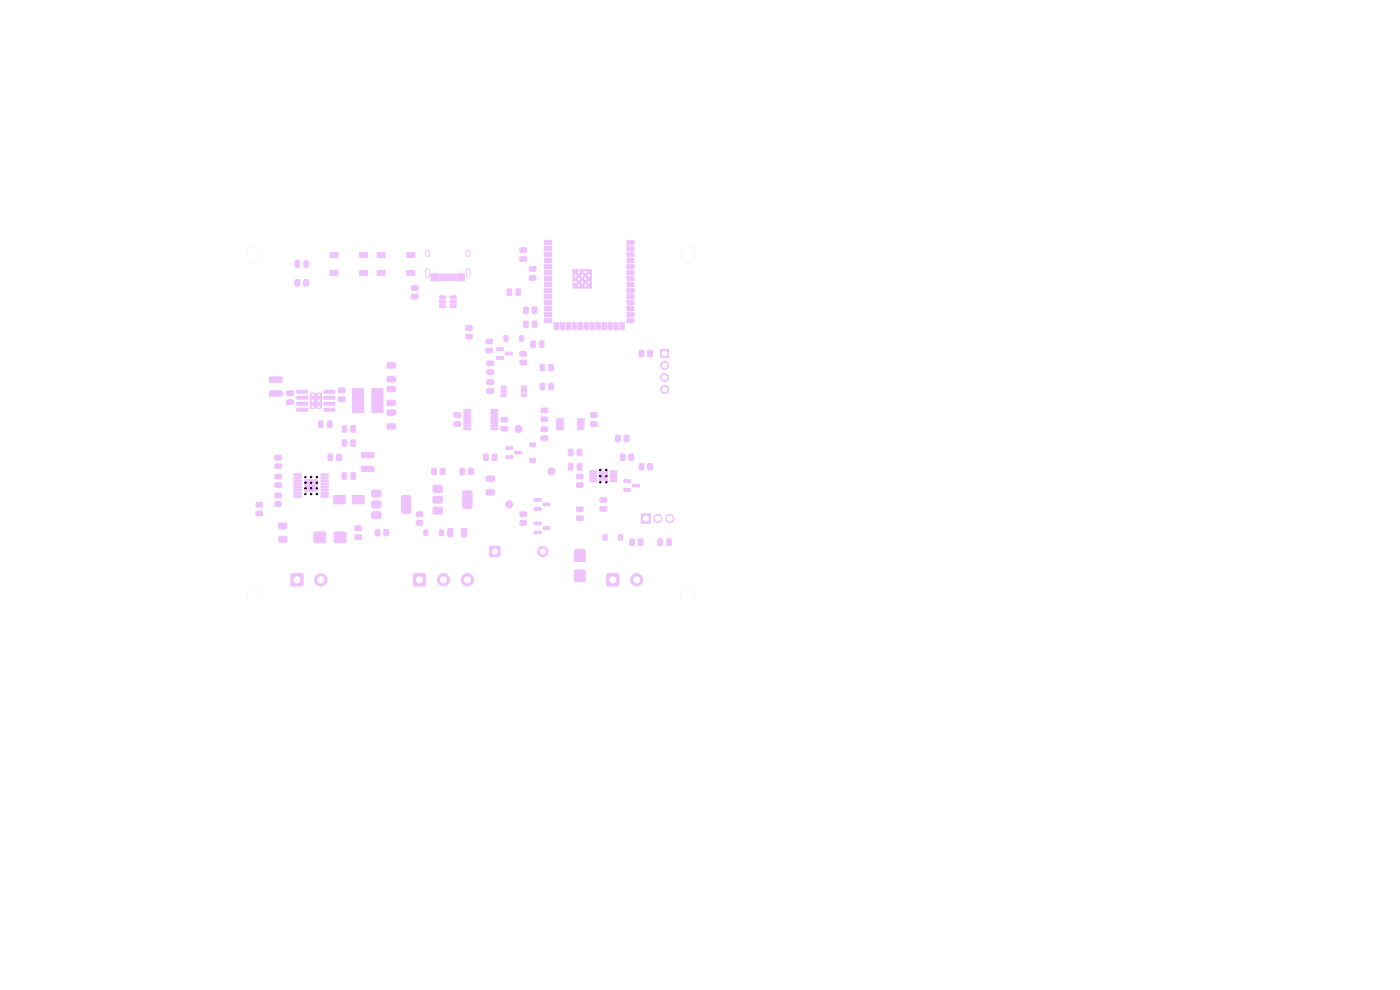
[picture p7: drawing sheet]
<svg xmlns="http://www.w3.org/2000/svg" width="297mm" height="210mm" viewBox="0 0 297 210" stroke-linecap="round" stroke-linejoin="round" font-family="sans-serif">
<g fill="#efc1ff" stroke="#efc1ff" stroke-width=".21">
<path d="M97.6 99.4l.7-.1 .3 .2v1l-.2 .2h-.6l-.2-.2z"/>
<path d="M99.5 99.4l.7-.1 .2 .2v1l-.1 .2h-.6l-.3-.2z"/>
<path d="M58.4 98.5l1.1-.1 .2 .3v.6l-.3 .1h-.9l-.2-.2z"/>
<path d="M58.4 96.6h1.1l.2 .2v.6l-.3 .2h-.9l-.2-.2z"/>
<path d="M72.6 100.3h.7l.2 .1v1.1l-.1 .2h-.6l-.2-.1z"/>
<path d="M74.5 100.3h.7l.2 .1v1.1l-.1 .2h-.6l-.2-.1z"/>
<path d="M75.3 113.5h1.3l.1 .2v.6l-.2 .2-1.1-.1-.1-.2z"/>
<path d="M75.3 111.6h1.3l.1 .2v.6l-.2 .2-1.1-.1-.1-.2z"/>
<path d="M112.5 97.3h1v.7h-1z"/>
<path d="M112.5 94h1v.7h-1z"/>
<path d="M125.3 89.5h1.3l.1 .2v.6l-.2 .2-1.1-.1-.1-.2z"/>
<path d="M125.3 87.6h1.3l.1 .2v.6l-.2 .2-1.1-.1-.1-.2z"/>
<path d="M98.4 86.9h1.4l.1 .3h-1.4z"/>
<path d="M98.4 87.5h1.4l.1 .3-1.4 .1z"/>
<path d="M98.4 88.2h1.4l.1 .3h-1.4z"/>
<path d="M98.4 88.8h1.4l.1 .3-1.4 .1z"/>
<path d="M98.4 89.5h1.4l.1 .3h-1.4z"/>
<path d="M98.4 90.1h1.4l.1 .3-1.4 .1z"/>
<path d="M98.4 90.8h1.4l.1 .3h-1.4z"/>
<path d="M104.2 90.8h1.3l.1 .3h-1.4z"/>
<path d="M104.2 90.1h1.3l.1 .3-1.4 .1z"/>
<path d="M104.2 89.5h1.3l.1 .3h-1.4z"/>
<path d="M104.2 88.8h1.3l.1 .3-1.4 .1z"/>
<path d="M104.2 88.2h1.3l.1 .3h-1.4z"/>
<path d="M104.2 87.5h1.3l.1 .3-1.4 .1z"/>
<path d="M104.2 86.9h1.3l.1 .3h-1.4z"/>
<path d="M62.6 59.4l.8-.1 .2 .2v1l-.2 .2h-.6l-.2-.2z"/>
<path d="M64.5 59.4l.7-.1 .2 .2v1l-.1 .2h-.7l-.2-.2z"/>
<path d="M65.8 83.5h2.4v3.1h-2.4z"/>
<path d="M63 82.8h2.3v.6h-2.3z"/>
<path d="M63 84.1h2.3v.5l-2.3 .1z"/>
<path d="M63 85.3h2.3v.6h-2.3z"/>
<path d="M63 86.6h2.3v.6h-2.3z"/>
<path d="M68.7 86.6h2.3v.6h-2.3z"/>
<path d="M68.7 85.3h2.3v.6h-2.3z"/>
<path d="M68.7 84.1h2.3v.5l-2.3 .1z"/>
<path d="M68.7 82.8h2.3v.6h-2.3z"/>
<path d="M54.4 108.5l1.1-.1 .2 .3v.6l-.3 .1h-.9l-.2-.2z"/>
<path d="M54.4 106.6h1.1l.2 .2v.6l-.3 .2h-.9l-.2-.2z"/>
<path d="M140.1 74.2h1.7v1.7h-1.7z"/>
<path d="M103.2 104l1.5-.1 .2 .3v.7l-.3 .1h-1.3l-.2-.2z"/>
<path d="M103.2 101h1.5l.2 .2v.7l-.3 .2h-1.3l-.2-.2z"/>
<path d="M66.7 112.9h2.3v2.2h-2.3z"/>
<path d="M71 112.9h2.3v2.2h-2.3z"/>
<path d="M103.3 78.5h1.3l.1 .2v.6l-.2 .2-1.1-.1-.1-.2z"/>
<path d="M103.3 76.6h1.3l.1 .2v.6l-.2 .2-1.1-.1-.1-.2z"/>
<path d="M106.3 81.9h1.1v.2h-1.1z"/>
<path d="M106.3 82.4h1.1v.2h-1.1z"/>
<path d="M106.3 82.9h1.1v.2h-1.1z"/>
<path d="M106.3 83.4h1.1v.2h-1.1z"/>
<path d="M106.3 83.9h1.1v.2h-1.1z"/>
<path d="M110.6 83.9h1.1v.2h-1.1z"/>
<path d="M110.6 83.4h1.1v.2h-1.1z"/>
<path d="M110.6 82.9h1.1v.2h-1.1z"/>
<path d="M110.6 82.4h1.1v.2h-1.1z"/>
<path d="M110.6 81.9h1.1v.2h-1.1z"/>
<path d="M57.2 83l2.5-.1 .1 .3v.7l-.2 .2-2.3-.1-.2-.2z"/>
<path d="M57.2 80h2.5l.1 .2v.7l-.2 .2h-2.3l-.2-.2z"/>
<path d="M110.4 76.5l1.1-.1 .2 .3v.6l-.3 .1h-.9l-.2-.2z"/>
<path d="M110.4 74.6h1.1l.2 .2v.6l-.3 .2h-.9l-.2-.2z"/>
<path d="M72.6 93.4l.7-.1 .3 .2v1l-.2 .2h-.6l-.2-.2z"/>
<path d="M74.5 93.4l.7-.1 .2 .2v1l-.1 .2h-.7l-.2-.2z"/>
<path d="M70.8 105.2h2.4v1.6h-2.4z"/>
<path d="M74.8 105.2h2.4v1.6h-2.4z"/>
<path d="M128 113.5h.7v1h-.7z"/>
<path d="M131.3 113.5h.7v1h-.7z"/>
<path d="M82.2 80l1.5-.1 .2 .3v.7l-.3 .2-1.3-.1-.2-.2z"/>
<path d="M82.2 77h1.5l.2 .2v.7l-.3 .2h-1.3l-.2-.2z"/>
<path d="M127.3 107.5h1.3l.1 .2v.6l-.2 .2-1.1-.1-.1-.2z"/>
<path d="M127.3 105.6h1.3l.1 .2v.6l-.2 .2-1.1-.1-.1-.2z"/>
<path d="M114.8 92.5h1.3l.1 .2v.6l-.2 .2-1.1-.1-.1-.2z"/>
<path d="M114.8 90.6h1.3l.1 .2v.6l-.2 .2-1.1-.1-.1-.2z"/>
<path d="M104 116h2v2h-2z"/>
<path d="M91.9 103.1l.3-.1h1.5l.2 .3-.1 1-.3 .2-1.5-.1-.1-.3z"/>
<path d="M91.9 105.4l.3-.1h1.5l.2 .3-.1 1-.3 .2-1.5-.1-.1-.3z"/>
<path d="M98.3 104.2l.2-.1h1.2l.4 .3v3l-.2 .4-1.4 .1-.3-.3-.1-3z"/>
<path d="M91.9 107.7l.3-.1h1.5l.2 .3-.1 1-.3 .2-1.5-.1-.1-.3z"/>
<path d="M114.8 88.5h1.3l.1 .2v.6l-.2 .2-1.1-.1-.1-.2z"/>
<path d="M114.8 86.6h1.3l.1 .2v.6l-.2 .2-1.1-.1-.1-.2z"/>
<path d="M112.6 72.4l.7-.1 .3 .2v1l-.2 .2h-.6l-.2-.2z"/>
<path d="M114.5 72.4l.7-.1 .2 .2v1l-.1 .2h-.6l-.3-.2z"/>
<path d="M72.6 90.4l.7-.1 .3 .2v1l-.2 .2h-.6l-.2-.2z"/>
<path d="M74.5 90.4l.7-.1 .2 .2v1l-.1 .2h-.7l-.2-.2z"/>
<path d="M115.5 51h1.5v.9h-1.5z"/>
<path d="M115.5 52.3h1.5v.9h-1.5z"/>
<path d="M115.5 53.5h1.5v.9h-1.5z"/>
<path d="M115.5 54.8h1.5v.9h-1.5z"/>
<path d="M115.5 56.1h1.5v.9h-1.5z"/>
<path d="M115.5 57.3h1.5v.9h-1.5z"/>
<path d="M115.5 58.6h1.5v.9h-1.5z"/>
<path d="M115.5 59.9h1.5v.9h-1.5z"/>
<path d="M115.5 61.2h1.5v.9h-1.5z"/>
<path d="M115.5 62.4h1.5v.9h-1.5z"/>
<path d="M115.5 63.7h1.5v.9h-1.5z"/>
<path d="M115.5 65h1.5v.9h-1.5z"/>
<path d="M115.5 66.2h1.5v.9h-1.5z"/>
<path d="M115.5 67.5h1.5v.9h-1.5z"/>
<path d="M117.6 68.5h.9v1.5h-.9z"/>
<path d="M118.8 68.5h.9v1.5h-.9z"/>
<path d="M120.1 68.5h.9v1.5h-.9z"/>
<path d="M121.4 68.5h.9v1.5h-.9z"/>
<path d="M122.6 68.5h.9v1.5h-.9z"/>
<path d="M123.9 68.5h.9v1.5h-.9z"/>
<path d="M125.2 68.5h.9v1.5h-.9z"/>
<path d="M126.5 68.5h.9v1.5h-.9z"/>
<path d="M127.7 68.5h.9v1.5h-.9z"/>
<path d="M129 68.5h.9v1.5h-.9z"/>
<path d="M130.3 68.5h.9v1.5h-.9z"/>
<path d="M131.5 68.5h.9v1.5h-.9z"/>
<path d="M133 67.5h1.5v.9h-1.5z"/>
<path d="M133 66.2h1.5v.9h-1.5z"/>
<path d="M133 65h1.5v.9h-1.5z"/>
<path d="M133 63.7h1.5v.9h-1.5z"/>
<path d="M133 62.4h1.5v.9h-1.5z"/>
<path d="M133 61.2h1.5v.9h-1.5z"/>
<path d="M133 59.9h1.5v.9h-1.5z"/>
<path d="M133 58.6h1.5v.9h-1.5z"/>
<path d="M133 57.3h1.5v.9h-1.5z"/>
<path d="M133 56.1h1.5v.9h-1.5z"/>
<path d="M133 54.8h1.5v.9h-1.5z"/>
<path d="M133 53.5h1.5v.9h-1.5z"/>
<path d="M133 52.3h1.5v.9h-1.5z"/>
<path d="M133 51h1.5v.9h-1.5z"/>
<path d="M121.6 57.2h3.9v3.9h-3.9z"/>
<path d="M59.2 113.8h1.5l.2 .2v.9l-.3 .1h-1.3l-.2-.2z"/>
<path d="M59.2 111h1.5l.2 .2v.9l-.3 .1h-1.3l-.2-.2z"/>
<path d="M61.8 121.8h2.4v2.4h-2.4z"/>
<path d="M120.6 95.4l.7-.1 .3 .2v1l-.2 .2h-.6l-.2-.2z"/>
<path d="M122.5 95.4l.7-.1 .2 .2v1l-.1 .2h-.7l-.2-.2z"/>
<path d="M97.9 58.1h.6v1.5h-.6z"/>
<path d="M97.1 58.1h.7v1.5h-.7z"/>
<path d="M96.1 58.1h.3v1.5h-.3z"/>
<path d="M95.1 58.1h.3v1.5h-.3z"/>
<path d="M94.6 58.1h.3v1.5h-.3z"/>
<path d="M93.6 58.1h.3v1.5h-.3z"/>
<path d="M92.3 58.1h.5v1.5h-.5z"/>
<path d="M91.4 58.1h.6v1.5h-.6z"/>
<path d="M93.1 58.1h.3v1.5h-.3z"/>
<path d="M94.1 58.1h.3v1.5h-.3z"/>
<path d="M95.6 58.1h.3v1.5h-.3z"/>
<path d="M96.6 58.1h.3v1.5h-.3z"/>
<path d="M128.8 121.8h2.4v2.4h-2.4z"/>
<path d="M122.4 102.5l1.1-.1 .2 .3v.6l-.2 .1h-1l-.2-.2z"/>
<path d="M122.4 100.6h1.1l.2 .2v.6l-.2 .2h-1l-.2-.2z"/>
<path d="M110.4 110.5l1.1-.1 .2 .3v.6l-.3 .1h-.9l-.2-.2z"/>
<path d="M110.4 108.6h1.1l.2 .2v.6l-.3 .2h-.9l-.2-.2z"/>
<path d="M79.6 112.4l.7-.1 .3 .2v1l-.2 .2h-.6l-.2-.2z"/>
<path d="M81.5 112.4l.7-.1 .2 .2v1l-.1 .2h-.6l-.3-.2z"/>
<path d="M60.8 84.9l1.3-.1 .1 .3v.6l-.2 .1h-1.1l-.1-.2z"/>
<path d="M60.8 83l1.3-.1 .1 .3v.6l-.2 .1h-1.1l-.1-.2z"/>
<path d="M139.6 114.3h.7l.2 .1v1.1l-.1 .2h-.6l-.2-.1z"/>
<path d="M141.5 114.3h.7l.2 .1v1.1l-.1 .2h-.6l-.2-.1z"/>
<path d="M120.6 98.3h.7l.2 .1 .1 1.1-.2 .2h-.6l-.2-.1z"/>
<path d="M122.5 98.3h.7l.2 .1 .1 1.1-.2 .2h-.6l-.2-.1z"/>
<path d="M58.4 106.5l1.1-.1 .2 .3v.6l-.3 .1h-.9l-.2-.2z"/>
<path d="M58.4 104.6h1.1l.2 .2v.6l-.3 .2h-.9l-.2-.2z"/>
<path d="M103.3 82.5h1.3l.1 .2v.6l-.2 .2-1.1-.1-.1-.2z"/>
<path d="M103.3 80.6h1.3l.1 .2v.6l-.2 .2-1.1-.1-.1-.2z"/>
<path d="M103.1 73.9h1.3l.1 .2v.6l-.2 .2-1.1-.1-.1-.2z"/>
<path d="M103.1 72h1.3l.1 .2v.6l-.2 .2-1.1-.1-.1-.2z"/>
<path d="M130.6 92.4l.7-.1 .3 .2v1l-.2 .2h-.6l-.2-.2z"/>
<path d="M132.5 92.4l.7-.1 .2 .2v1l-.1 .2h-.7l-.2-.2z"/>
<path d="M118.1 88.9h1.3l.1 .2-1.4 .1z"/>
<path d="M118.1 89.4h1.3l.1 .2-1.4 .1z"/>
<path d="M118.1 89.9h1.3l.1 .2-1.4 .1z"/>
<path d="M118.1 90.4h1.3l.1 .2-1.4 .1z"/>
<path d="M118.1 90.9h1.3l.1 .2-1.4 .1z"/>
<path d="M122.5 90.9h1.4v.2l-1.4 .1z"/>
<path d="M122.5 90.4h1.4v.2l-1.4 .1z"/>
<path d="M122.5 89.9h1.4v.2l-1.4 .1z"/>
<path d="M122.5 89.4h1.4v.2l-1.4 .1z"/>
<path d="M122.5 88.9h1.4v.2l-1.4 .1z"/>
<path d="M122.3 109.5h1.3l.1 .2v.6l-.2 .2-1.1-.1-.1-.2z"/>
<path d="M122.3 107.6h1.3l.1 .2v.6l-.2 .2-1.1-.1-.1-.2z"/>
<path d="M136 109h2v2h-2z"/>
<path d="M69.6 96.4l.7-.1 .3 .2v1l-.2 .2h-.6l-.2-.2z"/>
<path d="M71.5 96.4l.7-.1 .2 .2v1l-.1 .2h-.6l-.3-.2z"/>
<path d="M62.6 55.4l.7-.1 .2 .2 .1 1-.2 .2h-.6l-.2-.2z"/>
<path d="M64.5 55.4l.7-.1 .2 .2v1l-.1 .2h-.6l-.2-.2z"/>
<path d="M110.3 54.5h1.3l.1 .2v.6l-.2 .2-1.1-.1-.1-.2z"/>
<path d="M110.3 52.6h1.3l.1 .2v.6l-.2 .2-1.1-.1-.1-.2z"/>
<path d="M114.6 77.4l.8-.1 .2 .2v1l-.2 .2h-.6l-.2-.2z"/>
<path d="M116.5 77.4l.7-.1 .2 .2v1l-.1 .2h-.7l-.2-.2z"/>
<path d="M80 53.6h1.7v1h-1.7z"/>
<path d="M86.3 53.6h1.7v1h-1.7z"/>
<path d="M80 57.4h1.7v1h-1.7z"/>
<path d="M86.3 57.4h1.7v1h-1.7z"/>
<path d="M70 53.6h1.7v1h-1.7z"/>
<path d="M76.3 53.6h1.7v1h-1.7z"/>
<path d="M70 57.4h1.7v1h-1.7z"/>
<path d="M76.3 57.4h1.7v1h-1.7z"/>
<path d="M127.1 100.1h1.8v1.8h-1.8z"/>
<path d="M125.1 99.9h1.4l.1 .2-1.4 .1z"/>
<path d="M125.1 100.4h1.4l.1 .2-1.4 .1z"/>
<path d="M125.1 100.9h1.4l.1 .2-1.4 .1z"/>
<path d="M125.1 101.4h1.4l.1 .2-1.4 .1z"/>
<path d="M125.1 101.9h1.4l.1 .2-1.4 .1z"/>
<path d="M129.4 101.9h1.4l.1 .2-1.4 .1z"/>
<path d="M129.4 101.4h1.4l.1 .2-1.4 .1z"/>
<path d="M129.4 100.9h1.4l.1 .2-1.4 .1z"/>
<path d="M129.4 100.4h1.4l.1 .2-1.4 .1z"/>
<path d="M129.4 99.9h1.4l.1 .2-1.4 .1z"/>
<path d="M95 112.2l.8-.1 .3 .2v1.3l-.2 .3h-.7l-.2-.2z"/>
<path d="M98 112.2l.8-.1 .2 .2v1.3l-.1 .3h-.8l-.2-.2z"/>
<path d="M133.6 114.4l.7-.1 .3 .2v1l-.2 .2h-.6l-.2-.2z"/>
<path d="M135.5 114.4l.7-.1 .2 .2v1l-.1 .2h-.7l-.2-.2z"/>
<path d="M121.9 121h2.2v2.3h-2.2z"/>
<path d="M121.9 116.7h2.2v2.3h-2.2z"/>
<path d="M98.9 71l1.1-.1 .2 .3v.6l-.2 .1h-1l-.2-.2z"/>
<path d="M98.9 69.1h1.1l.2 .2v.6l-.2 .2h-1l-.2-.2z"/>
<path d="M93.2 62.8h1.2l.1 .5h-1.2z"/>
<path d="M93.2 63.7h1.2l.1 .5-1.2 .1z"/>
<path d="M93.2 64.7h1.2l.1 .5h-1.2z"/>
<path d="M95.5 64.7h1.2l.1 .5h-1.2z"/>
<path d="M95.5 63.7h1.2l.1 .5-1.2 .1z"/>
<path d="M95.5 62.8h1.2l.1 .5h-1.2z"/>
<path d="M114.6 81.4l.8-.1 .2 .2v1l-.2 .2h-.6l-.2-.2z"/>
<path d="M116.5 81.4l.7-.1 .2 .2v1l-.1 .2h-.7l-.2-.2z"/>
<path d="M64.7 101.8h2.6v2.4h-2.6z"/>
<path d="M62.4 100.6l1.4-.1 .1 .3-1.5 .1z"/>
<path d="M62.4 101.2h1.4l.1 .3-1.5 .1z"/>
<path d="M62.4 101.9l1.4-.1 .1 .3-1.5 .1z"/>
<path d="M62.4 102.5h1.4l.1 .3-1.5 .1z"/>
<path d="M62.4 103.2l1.4-.1 .1 .3-1.5 .1z"/>
<path d="M62.4 103.8h1.4l.1 .3-1.5 .1z"/>
<path d="M62.4 104.5l1.4-.1 .1 .3-1.5 .1z"/>
<path d="M62.4 105.1h1.4l.1 .3-1.5 .1z"/>
<path d="M68.1 105.1h1.5v.3l-1.4 .1z"/>
<path d="M68.1 104.5l1.5-.1v.3l-1.4 .1z"/>
<path d="M68.1 103.8h1.5v.3l-1.4 .1z"/>
<path d="M68.1 103.2l1.5-.1v.3l-1.4 .1z"/>
<path d="M68.1 102.5h1.5v.3l-1.4 .1z"/>
<path d="M68.1 101.9l1.5-.1v.3l-1.4 .1z"/>
<path d="M68.1 101.2h1.5v.3l-1.4 .1z"/>
<path d="M68.1 100.6l1.5-.1v.3l-1.4 .1z"/>
<path d="M112.3 58.5h1.3l.1 .2v.6l-.2 .2-1.1-.1-.1-.2z"/>
<path d="M112.3 56.6h1.3l.1 .2v.6l-.2 .2-1.1-.1-.1-.2z"/>
<path d="M107.4 94.8h1.3l.1 .5h-1.4z"/>
<path d="M107.4 96.7h1.3l.1 .5h-1.4z"/>
<path d="M109.2 95.7h1.4l.1 .5-1.4 .1z"/>
<path d="M91.6 99.4l.8-.1 .2 .2v1l-.2 .2h-.6l-.2-.2z"/>
<path d="M93.5 99.4l.7-.1 .2 .2v1l-.1 .2h-.7l-.2-.2z"/>
<path d="M96.3 89.5h1.3l.1 .2v.6l-.2 .2-1.1-.1-.1-.2z"/>
<path d="M96.3 87.6h1.3l.1 .2v.6l-.2 .2-1.1-.1-.1-.2z"/>
<path d="M107.6 61.3h.7l.2 .1v1.1l-.1 .2h-.6l-.2-.1z"/>
<path d="M109.5 61.3h.7l.2 .1 .1 1.1-.2 .2h-.6l-.2-.1z"/>
<path d="M135.6 74.4l.7-.1 .3 .2v1l-.2 .2h-.6l-.2-.2z"/>
<path d="M137.5 74.4l.7-.1 .2 .2v1l-.1 .2h-.7l-.2-.2z"/>
<path d="M74.8 82.5h2.3v5.1h-2.3z"/>
<path d="M78.9 82.5h2.3v5.1h-2.3z"/>
<path d="M88.4 110.5l1.1-.1 .2 .3v.6l-.3 .1h-.9l-.2-.2z"/>
<path d="M88.4 108.6h1.1l.2 .2v.6l-.3 .2h-.9l-.2-.2z"/>
<path d="M79 104h1.7l.1 .3v1l-.3 .2-1.5-.1-.2-.3 .1-.9z"/>
<path d="M79 106.3h1.7l.1 .3v1l-.3 .2-1.5-.1-.2-.3 .1-.9z"/>
<path d="M85.3 105.2l.2-.1h1.1l.5 .3v3l-.2 .4-1.4 .1-.3-.3-.1-3z"/>
<path d="M79 108.6h1.7l.1 .3v1l-.3 .2-1.5-.1-.2-.3 .1-.9z"/>
<path d="M67.6 89.3h.7l.2 .1 .1 1.1-.2 .2h-.6l-.2-.1z"/>
<path d="M69.5 89.3h.7l.2 .1v1.1l-.1 .2h-.6l-.2-.1z"/>
<path d="M58.4 102.5l1.1-.1 .2 .3v.6l-.3 .1h-.9l-.2-.2z"/>
<path d="M58.4 100.6h1.1l.2 .2v.6l-.3 .2h-.9l-.2-.2z"/>
<path d="M87.4 62.5l1.1-.1 .2 .3v.6l-.2 .1h-1l-.2-.2z"/>
<path d="M87.4 60.6h1.1l.2 .2v.6l-.2 .2h-1l-.2-.2z"/>
<path d="M102.6 96.4l.7-.1 .3 .2v1l-.2 .2h-.6l-.2-.2z"/>
<path d="M104.5 96.4l.7-.1 .2 .2v1l-.1 .2h-.6l-.3-.2z"/>
<path d="M107 71.3h.7v1h-.7z"/>
<path d="M110.3 71.3h.7v1h-.7z"/>
<path d="M135.6 98.4l.7-.1 .3 .2v1l-.2 .2h-.6l-.2-.2z"/>
<path d="M137.5 98.4l.7-.1 .2 .2v1l-.1 .2h-.7l-.2-.2z"/>
<path d="M105.4 73.8h1.3l.1 .5h-1.4z"/>
<path d="M105.4 75.7h1.3l.1 .5h-1.4z"/>
<path d="M107.2 74.7h1.4l.1 .5-1.4 .1z"/>
<path d="M76.7 99l2.5-.1 .2 .3-.1 .7-.2 .2-2.3-.1-.1-.2z"/>
<path d="M76.7 96h2.5l.2 .2-.1 .7-.2 .2h-2.3l-.1-.2z"/>
<path d="M87.8 121.8h2.4v2.4h-2.4z"/>
<path d="M106.3 90.5h1.3l.1 .2v.6l-.2 .2-1.1-.1-.1-.2z"/>
<path d="M106.3 88.6h1.3l.1 .2v.6l-.2 .2-1.1-.1-.1-.2z"/>
<path d="M131.6 96.4l.8-.1 .2 .2v1l-.2 .2h-.6l-.2-.2z"/>
<path d="M133.5 96.4l.7-.1 .2 .2v1l-.1 .2h-.7l-.2-.2z"/>
<path d="M111.1 65.2l.7-.1 .3 .2v1l-.2 .2h-.6l-.2-.2z"/>
<path d="M113 65.2l.7-.1 .2 .2v1l-.1 .2h-.7l-.2-.2z"/>
<path d="M90 112.5h.7v1h-.7z"/>
<path d="M93.3 112.5h.7v1h-.7z"/>
<path d="M71.8 84.3l1.3-.1 .1 .2v.6l-.2 .2h-1.1l-.1-.3z"/>
<path d="M71.8 82.4l1.3-.1 .1 .2v.6l-.2 .2h-1.1l-.1-.3z"/>
<path d="M111.1 68.2l.7-.1 .3 .2v1l-.2 .2h-.6l-.2-.2z"/>
<path d="M113 68.2l.7-.1 .2 .2v1l-.1 .2h-.7l-.2-.2z"/>
<path d="M113.4 110.8h1.3l.1 .5h-1.4z"/>
<path d="M113.4 112.7h1.3l.1 .5h-1.4z"/>
<path d="M115.2 111.7h1.4l.1 .5-1.4 .1z"/>
<path d="M132.4 101.8h1.3l.1 .5h-1.4z"/>
<path d="M132.4 103.7h1.3l.1 .5h-1.4z"/>
<path d="M134.2 102.7h1.4l.1 .5-1.4 .1z"/>
<path d="M82.2 85l1.5-.1 .2 .3v.7l-.3 .2-1.3-.1-.2-.2z"/>
<path d="M82.2 82h1.5l.2 .2v.7l-.3 .2h-1.3l-.2-.2z"/>
<path d="M82.2 90l1.5-.1 .2 .3v.7l-.3 .2-1.3-.1-.2-.2z"/>
<path d="M82.2 87h1.5l.2 .2v.7l-.3 .2h-1.3l-.2-.2z"/>
<path d="M113.4 105.8h1.3l.1 .5h-1.4z"/>
<path d="M113.4 107.7h1.3l.1 .5h-1.4z"/>
<path d="M115.2 106.7h1.4l.1 .5-1.4 .1z"/>
<circle cx="108" cy="107" r=".75"/>
<circle cx="66.4" cy="83.7" r=".38"/>
<circle cx="66.4" cy="85" r=".38"/>
<circle cx="66.4" cy="86.3" r=".38"/>
<circle cx="67.6" cy="83.7" r=".38"/>
<circle cx="67.6" cy="85" r=".38"/>
<circle cx="67.7" cy="86.3" r=".39"/>
<circle cx="141" cy="77.5" r=".85"/>
<circle cx="141" cy="80.1" r=".85"/>
<circle cx="141" cy="82.6" r=".85"/>
<circle cx="146" cy="54" r="1.6"/>
<circle cx="110" cy="91" r=".75"/>
<circle cx="54" cy="54" r="1.6"/>
<circle cx="115.2" cy="117" r="1.1"/>
<circle cx="122.1" cy="58.5" r=".3"/>
<circle cx="122.1" cy="59.9" r=".3"/>
<circle cx="122.8" cy="57.8" r=".3"/>
<circle cx="122.8" cy="59.2" r=".3"/>
<circle cx="122.8" cy="60.6" r=".3"/>
<circle cx="123.5" cy="58.5" r=".3"/>
<circle cx="123.5" cy="59.9" r=".3"/>
<circle cx="124.2" cy="57.8" r=".3"/>
<circle cx="124.2" cy="59.2" r=".3"/>
<circle cx="124.2" cy="60.6" r=".3"/>
<circle cx="124.9" cy="58.5" r=".3"/>
<circle cx="124.9" cy="59.9" r=".3"/>
<circle cx="68.1" cy="123" r="1.3"/>
<circle cx="97.9" cy="57.4" r=".33"/>
<circle cx="92.1" cy="57.4" r=".33"/>
<circle cx="135.1" cy="123" r="1.3"/>
<circle cx="54" cy="126" r="1.6"/>
<circle cx="146" cy="126" r="1.6"/>
<circle cx="117" cy="100" r=".75"/>
<circle cx="94.1" cy="123" r="1.3"/>
<circle cx="99.2" cy="123" r="1.3"/>
</g>
<path d="M90.7 53.5v.6M90.7 57.4v1.1M99.3 53.5v.6M99.3 57.4v1.1" fill="none" stroke="#efc1ff" stroke-width="1"/>
<path d="M139.5 110h.1M142.1 110h.1" fill="none" stroke="#efc1ff" stroke-width="1.9"/>
<g fill="#fff" stroke="#fff" stroke-width=".21">
<circle cx="66.3" cy="83.7" r=".16"/>
<circle cx="66.3" cy="85" r=".16"/>
<circle cx="66.3" cy="86.3" r=".16"/>
<circle cx="67.6" cy="83.7" r=".16"/>
<circle cx="67.6" cy="85" r=".16"/>
<circle cx="67.6" cy="86.3" r=".16"/>
<circle cx="141" cy="75" r=".5"/>
<circle cx="141" cy="77.5" r=".5"/>
<circle cx="141" cy="80.1" r=".5"/>
<circle cx="141" cy="82.6" r=".5"/>
<circle cx="146" cy="54" r="1.6"/>
<circle cx="54" cy="54" r="1.6"/>
<circle cx="105" cy="117" r=".55"/>
<circle cx="115.2" cy="117" r=".55"/>
<circle cx="122.1" cy="58.5" r=".15"/>
<circle cx="122.1" cy="59.9" r=".15"/>
<circle cx="122.8" cy="57.8" r=".15"/>
<circle cx="122.8" cy="59.2" r=".15"/>
<circle cx="122.8" cy="60.6" r=".15"/>
<circle cx="123.5" cy="58.5" r=".15"/>
<circle cx="123.5" cy="59.9" r=".15"/>
<circle cx="124.2" cy="57.8" r=".15"/>
<circle cx="124.2" cy="59.2" r=".15"/>
<circle cx="124.2" cy="60.6" r=".15"/>
<circle cx="124.9" cy="58.5" r=".15"/>
<circle cx="124.9" cy="59.9" r=".15"/>
<circle cx="63" cy="123" r=".65"/>
<circle cx="68.1" cy="123" r=".65"/>
<circle cx="97.9" cy="57.4" r=".33"/>
<circle cx="92.1" cy="57.4" r=".33"/>
<circle cx="130" cy="123" r=".65"/>
<circle cx="135.1" cy="123" r=".65"/>
<circle cx="54" cy="126" r="1.6"/>
<circle cx="137" cy="110" r=".55"/>
<circle cx="139.5" cy="110" r=".55"/>
<circle cx="142.1" cy="110" r=".55"/>
<circle cx="146" cy="126" r="1.6"/>
<circle cx="89" cy="123" r=".65"/>
<circle cx="94.1" cy="123" r=".65"/>
<circle cx="99.2" cy="123" r=".65"/>
</g>
<path d="M90.7 53.5v.6M90.7 57.4v1.1M99.3 53.5v.6M99.3 57.4v1.1" fill="none" stroke="#fff" stroke-width=".6"/>
<g fill="#000" stroke="#000" stroke-width=".21">
<circle cx="127.3" cy="99.7" r=".15"/>
<circle cx="128.7" cy="99.7" r=".15"/>
<circle cx="64.8" cy="104.8" r=".15"/>
<circle cx="64.8" cy="101.2" r=".15"/>
<circle cx="64.8" cy="102.4" r=".15"/>
<circle cx="64.8" cy="103.6" r=".15"/>
<circle cx="66" cy="104.8" r=".15"/>
<circle cx="66" cy="101.2" r=".15"/>
<circle cx="66" cy="102.4" r=".15"/>
<circle cx="66" cy="103.6" r=".15"/>
<circle cx="67.2" cy="104.8" r=".15"/>
<circle cx="67.2" cy="101.2" r=".15"/>
<circle cx="67.2" cy="102.4" r=".15"/>
<circle cx="67.2" cy="103.6" r=".15"/>
<circle cx="127.3" cy="102.3" r=".15"/>
<circle cx="127.3" cy="101" r=".15"/>
<circle cx="128.7" cy="102.3" r=".15"/>
<circle cx="128.7" cy="101" r=".15"/>
</g>
</svg>
